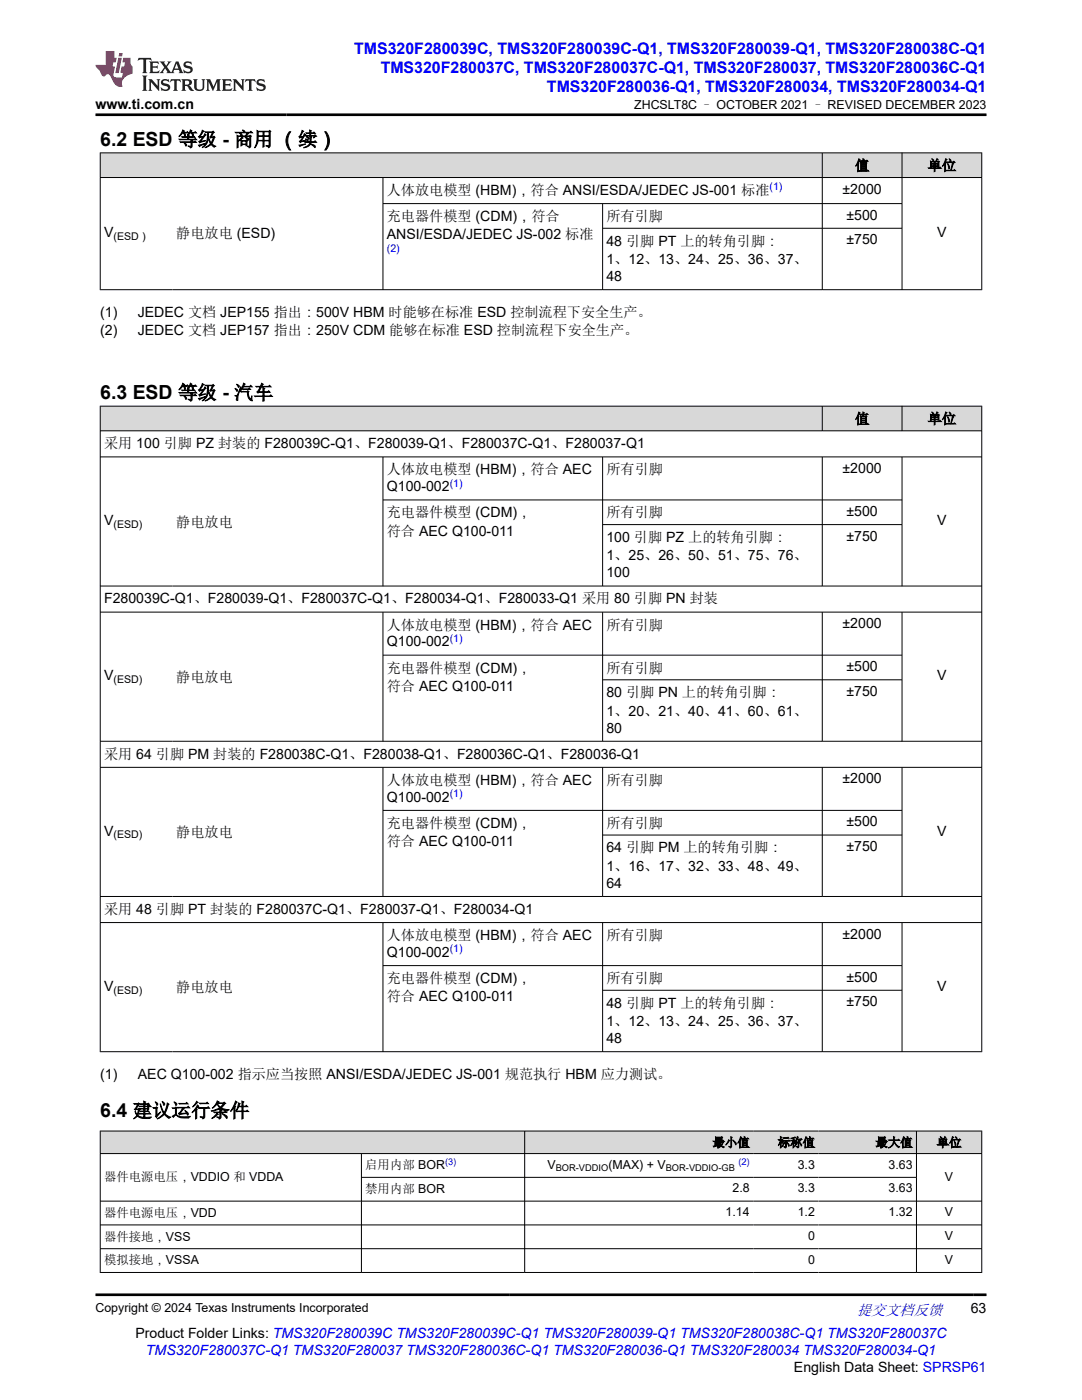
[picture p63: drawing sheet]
<svg xmlns="http://www.w3.org/2000/svg" width="216mm" height="279mm" viewBox="0 0 216 279" stroke-linecap="round" stroke-linejoin="round" font-family="sans-serif">
<defs><g id="words">
<g font-size="3.9">
<text x="20" y="29.1">6.2 ESD 等级 - 商用 （续）</text>
<text x="20" y="79.7">6.3 ESD 等级 - 汽车</text>
<text x="20" y="222.9">6.4 建议运行条件</text>
</g>
<g font-size="3.2" fill="#00f">
<text x="70.7" y="10.7">TMS320F280039C, TMS320F280039C-Q1, TMS320F280039-Q1, TMS320F280038C-Q1</text>
<text x="76" y="14.5">TMS320F280037C, TMS320F280037C-Q1, TMS320F280037, TMS320F280036C-Q1</text>
<text x="109.1" y="18.3">TMS320F280036-Q1, TMS320F280034, TMS320F280034-Q1</text>
</g>
<text font-size="3" fill="#00f" x="171" y="262.4">提交文档反馈</text>
<g font-size="2.8">
<text x="19" y="21.7">www.ti.com.cn</text>
<text x="170.6" y="34">值</text>
<text x="185.1" y="34">单位</text>
<text x="77.2" y="38.9">人体放电模型 (HBM)，符合 ANSI/ESDA/JEDEC JS-001 标准</text>
<text x="168.1" y="38.6">±2000</text>
<text x="20.8" y="47.4">V</text>
<text x="35.2" y="47.5">静电放电 (ESD)</text>
<text x="77.2" y="44.1">充电器件模型 (CDM)，符合</text>
<text x="77.2" y="47.8">ANSI/ESDA/JEDEC JS-002 标准</text>
<text x="121" y="44.1">所有引脚</text>
<text x="168.9" y="43.8">±500</text>
<text x="187" y="47.4">V</text>
<text x="121" y="49">48 引脚 PT 上的转角引脚：</text>
<text x="121" y="52.7">1、12、13、24、25、36、37、</text>
<text x="168.9" y="48.7">±750</text>
<text x="121" y="56.1">48</text>
<text x="20" y="63.2">(1)</text>
<text x="27.5" y="63.2">JEDEC 文档 JEP155 指出：500V HBM 时能够在标准 ESD 控制流程下安全生产。</text>
<text x="20" y="66.8">(2)</text>
<text x="27.5" y="66.8">JEDEC 文档 JEP157 指出：250V CDM 能够在标准 ESD 控制流程下安全生产。</text>
<text x="20.8" y="89.5">采用 100 引脚 PZ 封装的 F280039C-Q1、F280039-Q1、F280037C-Q1、F280037-Q1</text>
<text x="170.6" y="84.5">值</text>
<text x="185.1" y="84.5">单位</text>
<text x="77.2" y="94.7">人体放电模型 (HBM)，符合 AEC</text>
<text x="121" y="94.7">所有引脚</text>
<text x="168.1" y="94.4">±2000</text>
<text x="77.2" y="98">Q100-002</text>
<text x="20.8" y="104.8">V</text>
<text x="35.2" y="105.1">静电放电</text>
<text x="77.2" y="103.2">充电器件模型 (CDM)，</text>
<text x="77.2" y="106.9">符合 AEC Q100-011</text>
<text x="121" y="103.2">所有引脚</text>
<text x="168.9" y="103">±500</text>
<text x="168.9" y="107.9">±750</text>
<text x="187" y="104.8">V</text>
<text x="121" y="108.2">100 引脚 PZ 上的转角引脚：</text>
<text x="121" y="111.8">1、25、26、50、51、75、76、</text>
<text x="121" y="115.2">100</text>
<text x="20.8" y="120.4">F280039C-Q1、F280039-Q1、F280037C-Q1、F280034-Q1、F280033-Q1 采用 80 引脚 PN 封装</text>
<text x="77.2" y="125.6">人体放电模型 (HBM)，符合 AEC</text>
<text x="121" y="125.6">所有引脚</text>
<text x="168.1" y="125.4">±2000</text>
<text x="77.2" y="129">Q100-002</text>
<text x="20.8" y="135.8">V</text>
<text x="35.2" y="136.1">静电放电</text>
<text x="77.2" y="134.2">充电器件模型 (CDM)，</text>
<text x="77.2" y="137.9">符合 AEC Q100-011</text>
<text x="121" y="134.2">所有引脚</text>
<text x="168.9" y="133.9">±500</text>
<text x="187" y="135.8">V</text>
<text x="121" y="139.1">80 引脚 PN 上的转角引脚：</text>
<text x="121" y="142.8">1、20、21、40、41、60、61、</text>
<text x="168.9" y="138.9">±750</text>
<text x="121" y="146.2">80</text>
<text x="20.8" y="151.4">采用 64 引脚 PM 封装的 F280038C-Q1、F280038-Q1、F280036C-Q1、F280036-Q1</text>
<text x="77.2" y="156.6">人体放电模型 (HBM)，符合 AEC</text>
<text x="77.2" y="160">Q100-002</text>
<text x="121" y="156.6">所有引脚</text>
<text x="168.1" y="156.3">±2000</text>
<text x="20.8" y="166.8">V</text>
<text x="35.2" y="167">静电放电</text>
<text x="77.2" y="165.2">充电器件模型 (CDM)，</text>
<text x="121" y="165.2">所有引脚</text>
<text x="168.9" y="164.9">±500</text>
<text x="187" y="166.8">V</text>
<text x="77.2" y="168.9">符合 AEC Q100-011</text>
<text x="121" y="170.1">64 引脚 PM 上的转角引脚：</text>
<text x="121" y="173.8">1、16、17、32、33、48、49、</text>
<text x="168.9" y="169.8">±750</text>
<text x="121" y="177.2">64</text>
<text x="20.8" y="182.4">采用 48 引脚 PT 封装的 F280037C-Q1、F280037-Q1、F280034-Q1</text>
<text x="77.2" y="187.6">人体放电模型 (HBM)，符合 AEC</text>
<text x="77.2" y="191">Q100-002</text>
<text x="121" y="187.6">所有引脚</text>
<text x="168.1" y="187.3">±2000</text>
<text x="20.8" y="197.7">V</text>
<text x="77.2" y="196.2">充电器件模型 (CDM)，</text>
<text x="121" y="196.2">所有引脚</text>
<text x="168.9" y="195.9">±500</text>
<text x="187" y="197.7">V</text>
<text x="35.2" y="198">静电放电</text>
<text x="77.2" y="199.9">符合 AEC Q100-011</text>
<text x="121" y="201.1">48 引脚 PT 上的转角引脚：</text>
<text x="168.9" y="200.8">±750</text>
<text x="121" y="204.8">1、12、13、24、25、36、37、</text>
<text x="121" y="208.2">48</text>
<text x="20" y="215.2">(1)</text>
<text x="27.5" y="215.2">AEC Q100-002 指示应当按照 ANSI/ESDA/JEDEC JS-001 规范执行 HBM 应力测试。</text>
<text x="193.7" y="262.1">63</text>
<text x="27" y="266.9">Product Folder Links: TMS320F280039C TMS320F280039C-Q1 TMS320F280039-Q1 TMS320F280038C-Q1 TMS320F280037C</text>
<text x="158.4" y="273.7">English Data Sheet: SPRSP61</text>
</g>
<text font-size="2.8" fill="#00f" x="29.1" y="270.3">TMS320F280037C-Q1 TMS320F280037 TMS320F280036C-Q1 TMS320F280036-Q1 TMS320F280034 TMS320F280034-Q1</text>
<g font-size="2.5">
<text x="126.5" y="21.8">ZHCSLT8C – OCTOBER 2021 – REVISED DECEMBER 2023</text>
<text x="72.9" y="233.4">启用内部 BOR</text>
<text x="109.3" y="233.2">V</text>
<text x="121.4" y="233.2">(MAX) + V</text>
<text x="142.2" y="228.9">最小值</text>
<text x="155.2" y="228.9">标称值</text>
<text x="159.2" y="233.2">3.3</text>
<text x="174.7" y="228.9">最大值</text>
<text x="177.3" y="233.2">3.63</text>
<text x="186.9" y="228.9">单位</text>
<text x="20.8" y="235.7">器件电源电压，VDDIO 和 VDDA</text>
<text x="72.9" y="238.1">禁用内部 BOR</text>
<text x="146.2" y="238">2.8</text>
<text x="159.2" y="238">3.3</text>
<text x="177.3" y="238">3.63</text>
<text x="188.6" y="235.6">V</text>
<text x="20.8" y="242.8">器件电源电压，VDD</text>
<text x="144.8" y="242.7">1.14</text>
<text x="159.2" y="242.7">1.2</text>
<text x="177.3" y="242.7">1.32</text>
<text x="188.6" y="242.7">V</text>
<text x="20.8" y="247.6">器件接地，VSS</text>
<text x="161.2" y="247.5">0</text>
<text x="188.6" y="247.5">V</text>
<text x="20.8" y="252.3">模拟接地，VSSA</text>
<text x="161.2" y="252.2">0</text>
<text x="188.6" y="252.2">V</text>
<text x="19" y="261.8">Copyright © 2024 Texas Instruments Incorporated</text>
</g>
<g font-size="2.1" fill="#00f">
<text x="153.5" y="38">(1)</text>
<text x="77.2" y="50.2">(2)</text>
<text x="89.7" y="97.1">(1)</text>
<text x="89.7" y="128.1">(1)</text>
<text x="89.7" y="159.1">(1)</text>
<text x="89.7" y="190">(1)</text>
</g>
<g font-size="2.1">
<text x="22.6" y="47.9">(ESD）</text>
<text x="22.6" y="105.4">(ESD)</text>
<text x="22.6" y="136.3">(ESD)</text>
<text x="22.6" y="167.3">(ESD)</text>
<text x="22.6" y="198.3">(ESD)</text>
</g>
<g font-size="1.9" fill="#00f">
<text x="88.8" y="232.5">(3)</text>
<text x="147.3" y="232.4">(2)</text>
</g>
<g font-size="1.9">
<text x="110.9" y="233.7">BOR-VDDIO</text>
<text x="132.9" y="233.7">BOR-VDDIO-GB</text>
</g>
</g></defs>
<g fill="#d8d8d8">
<path d="M20 30.5h175.9v4.9h-175.9z" fill-rule="evenodd"/>
<path d="M20.1 30.6h143.9v4.8h-143.9z" fill-rule="evenodd"/>
<path d="M164.1 30.6h15.8v4.8h-15.8z" fill-rule="evenodd"/>
<path d="M180 30.6h15.8v4.8h-15.8z" fill-rule="evenodd"/>
</g>
<path d="M19.9 30.5h176.1M19.9 35.4h176.1M20 30.4v27.5M76.4 35.4v22.5M164.1 30.4v27.5M180 30.4v27.5M195.9 30.4v27.5M19.9 57.8h176.1M76.4 40.6h103.6M120.2 40.6v17.3M120.2 45.6h59.8" fill="none" stroke="#000" stroke-width=".2"/>
<g fill="#d8d8d8">
<path d="M20 81.1h175.9v4.9h-175.9z" fill-rule="evenodd"/>
<path d="M20.1 81.1h143.9v4.8h-143.9z" fill-rule="evenodd"/>
<path d="M164.1 81.1h15.8v4.8h-15.8z" fill-rule="evenodd"/>
<path d="M180 81.1h15.8v4.8h-15.8z" fill-rule="evenodd"/>
</g>
<g fill="none" stroke="#000" stroke-width=".2">
<path d="M19.9 81.1h176.1M19.9 86h176.1M19.9 91.2h176.1M20 81v129M76.4 91.2v25.8M76.4 99.8h103.6M120.2 91.2v25.8M164.1 81v5M164.1 91.2v25.8M180 81v5M180 91.2v25.8M195.9 81v129"/>
<path d="M19.9 117h176.1M120.2 104.7h59.8M19.9 122.2h176.1M76.4 122.2v25.8M76.4 130.8h103.6M120.2 122.2v25.8M120.2 135.7h59.8M164.1 122.2v25.8M180 122.2v25.8M19.9 147.9h176.1M19.9 153.1h176.1M76.4 153.1v25.9"/>
<path d="M120.2 153.1v25.9M164.1 153.1v25.9M180 153.1v25.9M19.9 178.9h176.1M76.4 161.7h103.6M120.2 166.7h59.8M19.9 184.1h176.1M76.4 184.1v25.9M76.4 192.7h103.6M120.2 184.1v25.9M120.2 197.6h59.8M164.1 184.1v25.9"/>
<path d="M180 184.1v25.9M19.9 209.9h176.1"/>
</g>
<g fill="#d8d8d8">
<path d="M20 225.7h175.9v4.5h-175.9z" fill-rule="evenodd"/>
<path d="M20.1 225.8h84.5v4.4h-84.5z" fill-rule="evenodd"/>
<path d="M104.8 225.8h45.5v4.4h-45.5z" fill-rule="evenodd"/>
<path d="M150.3 225.8h13v4.4h-13z" fill-rule="evenodd"/>
<path d="M163.3 225.8h19.5v4.4h-19.5z" fill-rule="evenodd"/>
<path d="M182.9 225.8h12.9v4.4h-12.9z" fill-rule="evenodd"/>
</g>
<path d="M19.9 225.7h176.1M19.9 230.2h176.1M19.9 239.7h176.1M20 225.7v28.3M72.1 230.2v23.8M72.1 235h110.8M104.7 225.7v28.3M182.9 225.7v28.3M195.9 225.7v28.3M19.9 244.5h176.1M19.9 249.2h176.1M19.9 253.9h176.1" fill="none" stroke="#000" stroke-width=".2"/>
<path d="M27.7 11.6l-.2 .5 .5-.2h.6v.1v2.2l-.2 .4h1l-.2-.4v-2.2v-.1h.5l.5 .2-.1-.5zM29.8 12.3l.2 .4v1.5l-.2 .4h1.9l.1-.6a1.08 1.08 0 0 1-1.3 .2v-.7h.6l.4 .2v-.7l-.4 .2h-.6v-.5l.2-.2a1 1 0 0 1 1 .3l-.1-.5zM31.8 12.3l1 1.1-1 1.2h.9l-.2-.2 .4-.8 .5 .8-.2 .2h1.6l-.2-.2 .1-.5h1l.1 .5-.1 .2h.9l-.2-.3-.8-2h-.5l-1 2.2-.8-1.1 .9-1.1h-.8l.2 .2-.5 .6-.3-.6 .1-.2zM35.2 12.7l.4 1h-.8zM36.8 12.4a.65 .65 0 0 0-.2 .7 .65 .65 0 0 0 .6 .5l.7 .1 .1 .3a.79 .79 0 0 1-.7 .4 .79 .79 0 0 1-.7-.5l.1 .7 .2-.1a.93 .93 0 0 0 1.1 .1 .93 .93 0 0 0 .4-1 1.46 1.46 0 0 0-1.2-.6l-.1-.3a1.09 1.09 0 0 1 1.2 .2l-.2-.6-.1 .1-.6-.2zM28.4 15.1l.2 .4v2.2l-.2 .4h1l-.2-.4v-2.2l.2-.4zM29.6 15.8l.2 .4v1.5l-.2 .4h.8l-.3-.4v-1.3l1.7 1.8v-2l.2-.4h-.8l.2 .2 .1 1.1-1.2-1.3zM32.3 15.9a.65 .65 0 0 0-.2 .8 .65 .65 0 0 0 .7 .4l.6 .2 .1 .2a.79 .79 0 0 1-.7 .4 .79 .79 0 0 1-.7-.5l.1 .7 .2-.1a.93 .93 0 0 0 1.1 .1 .93 .93 0 0 0 .4-.9 1.46 1.46 0 0 0-1.2-.6l-.1-.4a1.09 1.09 0 0 1 1.2 .2l-.2-.6-.1 .1-.6-.1zM34.1 15.8l-.1 .6a.63 .63 0 0 1 .7-.3l.1 1.6-.3 .4h1l-.2-.4v-1.6a.66 .66 0 0 1 .8 .3l-.1-.6zM36.2 15.8l.2 .4v1.5l-.2 .4h.9l-.2-.2v-.7h.5l.1 .2a.79 .79 0 0 0 1.2 .6l-1-.9a.61 .61 0 0 0 .6-.6 .61 .61 0 0 0-.5-.7zM36.9 16.1h.2a.47 .47 0 0 1 .5 .1 .47 .47 0 0 1 .1 .5l-.2 .1-.6 .1zM38.5 15.8l.2 .2a2.27 2.27 0 0 0 .4 2 1.04 1.04 0 0 0 1.7-.7v-1.3l.2-.2h-.8l.2 .4v1.1a.6 .6 0 0 1-.6 .6 .6 .6 0 0 1-.6-.6v-1.1l.3-.4zM41.1 15.8l.2 .4v1.5l-.2 .4h.7l-.2-.4v-1.4l.9 1.9 .8-1.9v1.4l-.2 .4h1l-.3-.4v-1.5l.3-.4h-.8l-.7 1.5-.7-1.5zM44.3 15.8l.2 .4v1.5l-.2 .4h1.9l.1-.6a1.09 1.09 0 0 1-1.3 .2v-.7h.6l.4 .2v-.6l-.4 .2h-.6v-.6l.2-.1a1.01 1.01 0 0 1 1 .3l-.1-.6zM46.4 15.8l.3 .4v1.5l-.3 .4h.8l-.2-.4v-1.3l1.6 1.8v-2l.2-.4h-.7l.2 .2v1.1l-1.2-1.3zM49 15.8l-.1 .6a.63 .63 0 0 1 .8-.3v1.6l-.3 .4h1l-.2-.4v-1.6a.66 .66 0 0 1 .8 .3l-.1-.6zM51.4 15.9a.65 .65 0 0 0-.2 .8 .65 .65 0 0 0 .6 .4l.6 .2 .2 .2a.79 .79 0 0 1-.8 .4 .79 .79 0 0 1-.6-.5l.1 .7 .2-.1a.93 .93 0 0 0 1 .1 .93 .93 0 0 0 .5-.9 1.46 1.46 0 0 0-1.3-.6l-.1-.4a1.09 1.09 0 0 1 1.3 .2l-.2-.6-.2 .1-.5-.1z" fill="#231f20"/>
<path d="M21.1 10.2v2.8h-2.1l.1 .3 .9 1a.95 .95 0 0 0 .9 .9 .59 .59 0 0 1 .6-.4 .59 .59 0 0 1 .5 .4l.4 .7a1.59 1.59 0 0 0 2.1 1.4 1.61 1.61 0 0 1 1-2.3l1-.3-.1-1.5a1.59 1.59 0 0 1-.4-1.7h-1.4l-.2 .9h.5l-.1 .9h-.5l-.2 1v.2l.4 .1-.2 .9h-.6a.73 .73 0 0 1-1.1-.7l.3-1.5h-.5l.2-.9h.5l.2-.9h-.5v-1.3zM23.6 11.5l-.6 3.1h.7l.6-3.1zM23.8 10.6l-.1 .6h.7l.1-.6z" fill="#ed1c24"/>
<path d="M19 22.9h177.8M19 258.4h177.8" fill="none" stroke="#000" stroke-width=".53"/>
<use href="#words"/>
</svg>
